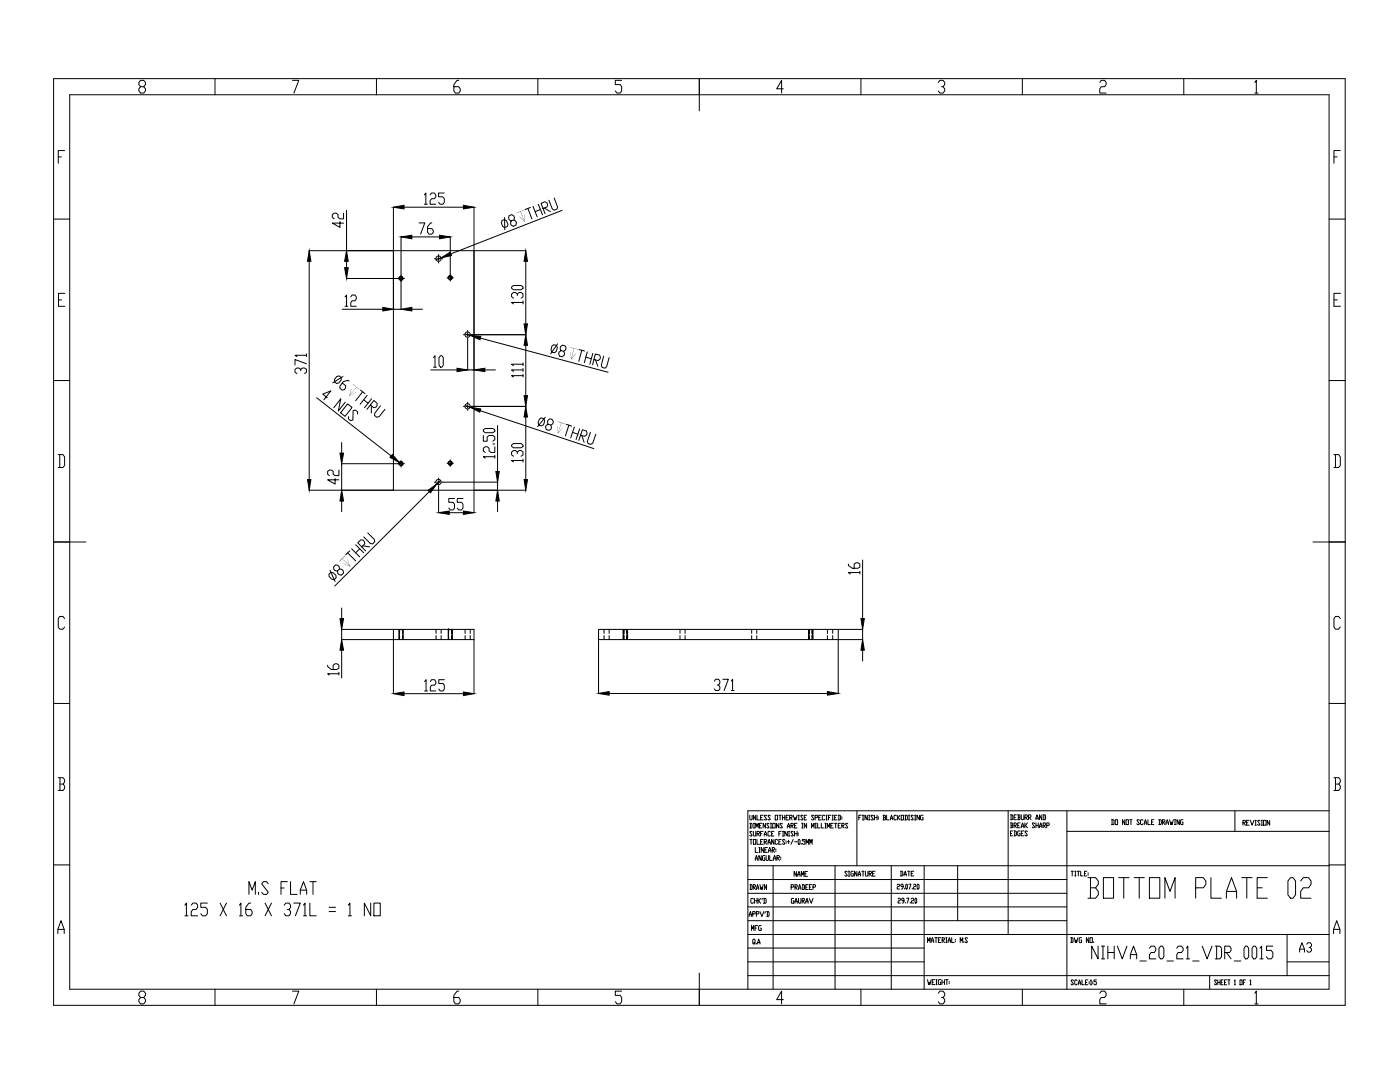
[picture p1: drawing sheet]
<svg xmlns="http://www.w3.org/2000/svg" width="279mm" height="216mm" viewBox="0 0 279 216" stroke-linecap="round" stroke-linejoin="round" font-family="sans-serif">
<!-- layer: 0 -->
<g fill="none" stroke="#000" stroke-width=".2">
<path d="M10.7 15.7h257.8v184.9h-257.8zM13.9 18.9h251.3v178.5h-251.3zM28.1 17.3l-.4-.4v-.4l.4-.5h.6l.3 .5v.4l-.3 .4h-.6l-.4 .4v.4l.4 .5h.6l.3-.5v-.4l-.3-.4M42.9 15.7v3.2M58.4 16h1.2l-.9 2.6M75.1 15.7v3.2M91.6 16h-.4l-.6 .9v1.2l.3 .5h.7l.2-.5v-.4l-.2-.4h-1M107.3 15.7v3.2M124.1 16h-1.3v.9h1l.3 .4v.8l-.3 .5h-.7l-.3-.5M139.6 15.7v6.4M156.3 17.7h-1.3l1-1.7v2.6M171.8 15.7v3.2"/>
<path d="M187.3 16.5l.3-.5h.6l.3 .5v.4l-.3 .4h-.3M188.2 17.3l.3 .4v.4l-.3 .5h-.6l-.3-.5M204 15.7v3.2M219.5 16.5l.3-.5h.7l.3 .5v.4l-.3 .4h-.7l-.3 .4v.9h1.3M236.2 15.7v3.2M250.4 16.5l.3-.5v2.6M250.4 18.6h.7M11.6 31.3h.7M12.9 30h-1.3v2.6M84.7 38.9l.3-.4v2.3M85.8 38.9l.3-.4h.6l.3 .4v.4l-.3 .4h-.6l-.3 .3v.8h1.2M88.7 38.5h-1.2v.8h.9l.3 .4v.7l-.3 .4h-.6l-.3-.4"/>
<path d="M110.6 39.5l.7 1.8-.1 .4-.6 .2-.4-.2-.7-1.8M266.2 31.3h.7M267.5 30h-1.3v2.6M10.7 43.7h3.2M11.7 59.8h.6M12.9 58.5h-1.2v2.6h1.2M61.7 50h43.2M61.7 52.1v43.6M67.8 44.2v1.2l-1.5-.9h2.3M68.6 42.5v1.2h-.8l-.3-.3v-.6l-.4-.3h-.4l-.4 .3v.6l.4 .3M68.9 59.3l.3-.4v2.2M69.2 55.6h11.5"/>
<path d="M69.2 42v8M69.2 52.1v1.3M70 59.3l.3-.4h.6l.2 .4v.3l-.2 .4h-.6l-.3 .4v.7h1.1M78.5 41.3v56.5M79.6 55.7a.4 .4 0 0 1 .4-.6 .4 .4 0 0 1 .4 .5 .4 .4 0 0 1-.5 .3M80 47.3v14.4h-1.5M80.6 41.3h11.9M82.2 47.3h5.5M83.6 44.5h1.2l-.9 2.2M84.7 40.8h.6M86.2 44.5h-.3l-.6 .7v1.1l.3 .4h.6l.3-.4v-.3l-.3-.4h-.9M86.7 51.6h.2"/>
<path d="M87.2 51.6h.7M87.5 50.8v.2M87.5 51.3v.7M87.5 52.3v.2M88 51.5l-.9 .3M88.2 51.6h.2M89.2 55.4h1.3M89.4 55.5a.4 .4 0 0 1 .4-.5 .4 .4 0 0 1 .4 .5 .4 .4 0 0 1-.5 .3M89.9 47.3v8.8M94.6 41.3v61M100.2 44l.5-.2 .4 .3 .3 .7-.2 .4-.5 .2-.4-.2-.2-.7zM100.7 43.4v2.4"/>
<path d="M102.1 57.3l.4-.3h1.5l.4 .3v.2l-.4 .3h-1.5l-.4-.3zM102.6 43.9l.3 .2 .2 .4-.2 .4-.5 .3-.4-.3-.1-.3 .1-.5 .6-.2 .1-.5-.2-.3-.4-.3-.5 .2-.1 .5 .1 .3 .4 .3M103.2 59v-.3l-.3-.3h-.4l-.4 .3v.5l.4 .3M103.2 58.7l.4-.3h.4l.4 .3v.5l-.4 .3M104.9 52.1v12.5M105.4 41.6l.8 2.1M105.9 41.4l-1.1 .4M106.4 41.2l.8 2.1M107.4 40.8l.9 2.1M107.9 41.8l-1.1 .4M108.4 41.6l.8-.3 .1-.5-.1-.3-.5-.3-.7 .4 .8 2.1M108.6 41.5l1.2 .7"/>
<path d="M112.2 42l-22.2 8.7M265.2 43.7h3.3M266.2 59.8h.7M267.5 58.5h-1.3v2.6h1.3M10.7 75.9h3.2M60 74v-.3l-.4-.3h-.3l-.4 .3v.6l.4 .2M60 73.7l.4-.3h.4l.4 .3v.6l-.4 .2M61.2 72.6l-2.3-.9v1.1M61.2 70.9h-2.3l.4 .2M61.2 70.6v.5M63.2 79.4l14.9 11.6M65.3 79.4l-.9-.8 1.6-.6-1.4 1.8"/>
<path d="M67.2 75.1l.5-.1 .4 .3v.5l-.5 .6-.4 .1-.5-.3v-.5zM68.3 61.7h8.1M68.4 75.1l-2 1.3M68.9 61.1h.5M69.7 76.1l-.2-.2-1 .2-.7 .9v.5l.5 .3h.4l.2-.3 .1-.6-.7-.5M72 77.8l.8 .8M72.4 78.2l-1.4 1.8M72.6 79.8l.9 .7M73.3 78.9l-1.4 1.8M74.2 79.6l-1.4 1.8M82.2 61.7h2.1M86 73.8h5.2"/>
<path d="M86.5 71.4l.3-.4v2.3M86.5 73.3h.6M87.9 71h.3l.3 .4v1.5l-.3 .4h-.3l-.3-.4v-1.5zM92.5 66.8h.2M92.8 66.7l1 .2M93 66.8h.7M93.3 65.9v.2M93.3 66.4v.7M93.3 67.4v6.4h1.3M94 66.8h10.9M95.9 67.5l25.5 6.8M96.8 73.8h2.1"/>
<path d="M104.4 60.4h-2.3l.4 .2M104.4 75h-2.3l.4 .2M104.4 73.8h-2.3l.4 .3M104.4 72.7h-2.3l.4 .3M104.4 60.1v.5M104.4 72.4v.6M104.4 73.5v.6M104.4 74.7v.5M104.9 68.9v10M110.1 69.1l.4-.3 .6 .1 .1 .5-.2 .7-.3 .3-.6-.1-.1-.5zM111.3 68.6l-1.4 2M112 70l-.2-.5 .1-.3 .4-.3 .5 .1 .2 .5-.2 .3-.3 .3-.5-.1-.4 .3-.1 .3 .2 .5 .5 .1 .4-.3 .1-.3-.2-.5"/>
<path d="M115.6 69.8l1.1 .2M116.1 69.9l-.6 2.2M116.9 71.3l1.1 .3M117.2 70.2l-.6 2.2M118.3 70.5l-.6 2.2M118.6 71.7l.8 .3 .3-.3 .1-.4-.1-.4-.9-.3-.5 2.2M118.8 71.8l.5 1.3M120.5 71.1l-.5 1.8 .2 .4 .5 .2 .4-.3 .5-1.8M265.2 75.9h3.3M11.6 90.7h1l.3 .5v1.7l-.3 .4h-1M11.9 90.7v2.6M61.7 97.8h43.2"/>
<path d="M66.9 95.5v1.1l-1.5-.9h2.2M67.6 93.8v1.1h-.7l-.4-.3v-.5l-.4-.3h-.4l-.3 .3v.5l.3 .3M68.2 88.3v2.1M68.2 100v2.1M68.9 80.2l-1.4 1.8 .5-2.4-1.4 1.8M69.4 80.6l.9 .7-1.4 1.8-.9-.7zM71.4 82.6v-.4l-.5-.4-.4 .1-.1 1.9-.4 .1-.5-.3v-.5M73.9 80.8l.7 .6 .4-.2 .3-.3v-.4l-.7-.6-1.4 1.8M74.1 81v1.4M75.9 81l-1.1 1.5-.1 .4 .5 .4 .5-.2 1.1-1.4M79.6 92.6a.4 .4 0 0 1 .4-.5 .4 .4 0 0 1 .4 .4 .4 .4 0 0 1-.5 .4M79.7 92.3l.7 .5"/>
<path d="M80 91.9v1.3M80.7 92.5h-12.5v5.3M85.7 98.1l-18.9 18.9M86.7 96.2h.2M87.2 96.2h.7M87.5 95.4v.2M87.5 95.9v.6M87.5 96.9v5.4M87.9 95.9l-.7 .7M88.2 96.2h11.1v1.6M89.2 92.4h1.3M89.4 92.5a.4 .4 0 0 1 .4-.5 .4 .4 0 0 1 .4 .5 .4 .4 0 0 1-.5 .3"/>
<path d="M89.9 91.8v1.3M90.7 99.5h-1.1v.7h.8l.3 .4v.8l-.3 .4h-.5l-.3-.4M92.4 99.5h-1.1v.7h.8l.3 .4v.8l-.3 .4h-.5l-.3-.4M92.5 81.1h.2M92.8 80.9l1 .4M93 81.1h.7M93.3 80.2v.2M93.3 80.8v.6M93.3 81.7v.2M94 81.1h10.9M95.8 81.9l22.7 7.6M96.5 86.9v1.1h.7v-.8l.4-.3h.8l.3 .3v.5l-.3 .3"/>
<path d="M96.5 85.8l.3-.3h1.6l.3 .3v.2l-.3 .3h-1.6l-.3-.3zM98.4 88.6h.3M98.7 91.1h-2.2l.3 .3M98.7 89.1v1.2h-.7l-.4-.3v-.6l-.4-.3h-.4l-.3 .3v.6l.3 .3M98.7 90.8v.6M99.3 84.9v9.2M99.3 100v2.1M102.1 88.8l.4-.3h1.5l.4 .3v.3l-.4 .3h-1.5l-.4-.3zM103.2 90.5v-.3l-.3-.3h-.4l-.4 .3v.5l.4 .3M103.2 90.2l.4-.3h.4l.4 .3v.5l-.4 .3M104.4 91.9h-2.3l.4 .3M104.4 91.6v.6"/>
<path d="M104.9 83.2v12.5M107.6 83.6l.4-.2 .6 .2 .1 .4-.2 .7-.4 .3-.5-.2-.2-.4zM108.8 83.3l-1.5 1.8M109.4 84.7l-.2-.5 .2-.4 .4-.2 .5 .2 .1 .4-.1 .4-.4 .2-.5-.1-.4 .2-.1 .3 .1 .5 .6 .2 .4-.3 .1-.4-.2-.4M113 84.7l1.1 .3M113.5 84.9l-.7 2.1M114.2 86.3l1.1 .3M114.6 85.2l-.7 2.2M115.7 85.6l-.7 2.1M115.9 86.8l.8 .3 .3-.3 .2-.3-.2-.5-.8-.2-.7 2.1M116.1 86.9l.5 1.4M117.8 86.3l-.6 1.8 .2 .4 .5 .2 .4-.3 .6-1.8"/>
<path d="M266.2 90.7h1l.3 .5v1.7l-.3 .4h-1M266.5 90.7v2.6M10.7 108.1h6.4M65.6 114.6l.4-.4 .5 .1 .5 .5 .1 .5-.4 .4-.5-.1-.5-.6zM65.9 113.8l1 2.2M67.8 113.5l.4 .1 .3 .3 .1 .4-.5 .5-.4-.1-.3-.3-.1-.5 .5-.4-.1-.4-.3-.3-.4-.1-.4 .4v.5l.3 .3h.4M69.4 110.3l1.6 1.6M69.8 109.9l-.8 .8M70.2 109.5l1.6 1.6M71 108.7l1.6 1.6M71.8 109.5l-.8 .8M72.2 109.1l.6-.6-.1-.4-.2-.3-.5-.1-.6 .6 1.6 1.6"/>
<path d="M72.4 108.9l1.4 .2M73.4 106.3l1.3 1.3 .1 .5-.4 .4-.5-.1-1.3-1.3M89.6 102.3h2.9M169.3 112.6v.2l.8 .6h1.1l.4-.3v-.5l-.4-.3h-.4l-.3 .3v.8M171.6 114.2h-2.3l.4 .3M171.6 114v.5M172.2 111.7v11.7M262 108.1h6.5M12.9 123.4l-.3-.4h-.7l-.3 .4v1.7l.3 .4h.7l.3-.4M65.4 132.7v.3l.7 .6h1.2l.3-.3v-.6l-.3-.3h-.4l-.4 .3v.9M67.6 134.4h-2.2l.3 .3M67.6 134.1v.6"/>
<path d="M68.2 121.3v2.1M68.2 129.7v5.6M78.5 125.6v12.8M79.7 125.6h.7M79.7 125.6v2M79.7 125.6v.8M79.7 126.8v.8M80.4 125.6v.8M80.4 126.8v.8M80.4 125.6v2M80.5 125.6h-.1M80.6 138.4h11.9"/>
<path d="M84.7 136l.3-.4v2.3M84.7 137.9h.6M85.9 136l.2-.4h.6l.3 .4v.4l-.3 .3h-.6l-.2 .4v.8h1.1M87 125.6v.8M87 126.8v.8M88 125.6v.8M88 126.8v.8M88.7 135.6h-1.1v.8h.8l.3 .3v.8l-.3 .4h-.6l-.2-.4M89.5 125.6h.1M89.5 125.6h.7M89.5 125.6v2M89.5 125.6v.8"/>
<path d="M89.5 126.8v.8M90.2 125.6v2M90.2 125.6v.8M90.2 126.8v.8M92.8 125.6v.8M92.8 126.8v.8M93.8 125.6v.8M93.8 126.8v.8M94.6 127.6h-26.4v-2h26.4v12.8M119.5 127.6h52.7v-2h-52.7v12.8M120.6 125.6v.8M120.6 126.8v.8"/>
<path d="M121.6 125.6v.8M121.6 126.8v.8M121.6 138.4h43.5M124.5 126.4v-.8v2M124.5 126.8v.8M125.1 126.4v-.8v2M125.1 126.8v.8M125.2 125.6h-.8v2M125.2 125.6l.1 2M125.2 125.6v.8M125.2 126.8v.8M135.7 125.6v.8"/>
<path d="M135.7 126.8v.8M136.7 125.6v.8M136.7 126.8v.8M142.6 135.9l.2-.4h.6l.3 .4v.4l-.3 .4h-.3M143.4 136.7l.3 .4v.3l-.3 .4h-.6l-.2-.4M144.3 135.5h1.1l-.9 2.3M146 135.9l.2-.4v2.3M146 137.8h.5M150 125.6v.8M150 126.8v.8M151 125.6v.8M151 126.8v.8"/>
<path d="M161.4 125.6h.8M161.4 125.6v2M161.4 125.6v.8M161.4 126.8v.8M161.4 125.6l.1 .8M161.5 125.6v2M161.5 126.8v.8M162 126.4l.1-.8v2M162 126.8v.8M162.2 125.6v2M162.2 125.6v.8M162.2 126.8v.8"/>
<path d="M165.1 125.6v.8M165.1 126.8v.8M166.2 125.6v.8M166.2 126.8v.8M167.3 125.6v12.8M172.2 129.7v2.2M267.5 123.4l-.3-.4h-.7l-.3 .4v1.7l.3 .4h.7l.3-.4M10.7 140.4h3.2M11.6 155.2h1l.3 .4v.4l-.3 .4M12 156.4h.6l.3 .5v.4l-.3 .4h-1M12 155.2v2.5M265.2 140.4h3.3"/>
<path d="M266.2 155.2h1l.3 .4v.4l-.3 .4M266.5 156.4h.7l.3 .5v.4l-.3 .4h-1M266.5 155.2v2.5M10.7 172.6h3.2M49.7 178.5v-2.6l.6 1.7 .7-1.7v2.6M51.6 178v.5M53.5 176.3l-.3-.4h-.6l-.4 .4 1.3 1.7-.3 .5h-.6l-.4-.5M56.1 177.2h.6M57.3 175.9h-1.2v2.6M58 175.9v2.6h1.3M59.9 178.5v-.9l.7-1.7 .6 1.7v.9M59.9 177.6h1.3"/>
<path d="M61.8 175.9h1.3M62.5 175.9v2.6M149.3 172.7h115.9M149.3 178.3h63.6M149.3 175.5h63.6M149.6 162.7v.8l.2 .1 .3-.1v-.8M149.6 164.3l.5 .1v.7l-.5 .1M149.6 167.5h.5M149.7 176.5h.3l.1 .2-.1 .8h-.3M149.8 164.3v.9M149.8 176.5v1M149.9 167.5v1"/>
<path d="M150.1 166l-.1-.1-.4 .1 .5 .7-.1 .1-.4-.1M150.3 177h.4l.1-.1-.1-.4h-.4v1M150.4 179.4l-.2-.1-.4 .1v.7l.2 .1h.2l.2-.1M150.4 165.9v.8l.1 .1 .3-.1v-.8M150.4 167.5h.4v1h-.4zM150.4 164.3h.2M150.4 165.2h.2M150.4 177l.4 .5M150.5 164.3v.9M150.6 179.3v.9M150.6 179.7h.5M150.7 169.1v1h.5"/>
<path d="M150.7 171.7l.2-1 .3 1M150.7 171.4h.5M150.8 162.7v.9l-.4-.9v.9M150.8 165.2v-.9l.3 .6 .2-.6v.9M151 177.5l.2-1 .2 1M151 177.2h.4M151.1 162.7v.9h.5M151.1 166.4h.4l.1-.4-.5-.1v.9M151.1 167.5v1h.5M151.1 179.3v.9M151.2 166.4l.4 .4M151.3 179.3v.9"/>
<path d="M151.4 179.7l.4 .5M151.5 169.1h.2M151.5 170.1h.2M151.6 164.7h.2M151.6 169.1v1M151.7 176.5l.2 1 .1-.5 .1 .5 .2-1M151.8 179.3l-.5 .4M151.8 163.1h.2M151.8 166.4h.2M151.8 168h.2M151.9 170.7v1l-.4-1v1M152 164.3h-.4v.9h.4"/>
<path d="M152.1 179.3l-.1 .3M152.3 162.7h-.5v.9h.5M152.3 165.9h-.5v.9M152.3 167.5h-.5v1h.5M152.4 179.3l.5 .1v.7l-.1 .1h-.4M152.4 169.1v1l-.5-1v1M152.5 166.8l.3-.9 .2 .9M152.5 168h.4l.1-.2-.1-.3h-.4v1M152.5 179.3v.9M152.5 166.5h.5M152.6 170.7h-.3l-.1 .2 .1 .8h.3v-.5h-.1M152.6 168l.4 .5"/>
<path d="M152.6 169.6h.3M152.8 164.3v.9l-.5-.9v.9M152.9 170.7v.8l.1 .2h.3l.1-.2v-.8M153 176.5v1l-.4-1v1M153 162.8l-.1-.1-.4 .1 .5 .7-.1 .1-.4-.1M153.1 169.1h-.5v1h.5M153.3 168.5l.2-1 .2 1M153.3 168.1h.4M153.4 170.1l.2-1 .3 1M153.4 169.7h.5M153.5 164.4l-.1-.1-.4 .1 .5 .7-.1 .1-.4-.1M153.6 170.7v1h.5"/>
<path d="M153.7 162.8l-.3-.1-.1 .1 .4 .7-.1 .1-.3-.1M153.7 166l-.1-.1-.3 .1 .1 .8 .3-.1M153.7 164.3h.3M153.7 165.2h.3M153.9 164.3v.9M154 166.4h.2M154.1 169.6h.4l.1-.2-.1-.3h-.4v1M154.2 164.3h.5v.9h-.5zM154.2 169.6l.4 .5M154.3 172.7v24.7M154.3 171.7l.3-1 .2 1M154.3 171.4h.5"/>
<path d="M154.5 165.9h-.5v.9h.5M154.5 167.5v1l-.5-1v1M154.7 162.7h.5v.9h-.5zM154.8 169.4v.2M154.8 169.7v.2M155.1 171.2h.3l.2-.2-.2-.3h-.3v1M155.2 167.7l-.1-.2-.4 .2v.6l.1 .2 .4-.2M155.2 171.2l.4 .5M155.4 164.3v.9l-.4-.9v.9M155.4 162.7h.5M155.4 166.4h.3M155.4 168h.3"/>
<path d="M155.7 162.7v.9M155.8 171v.2M155.8 171.4v.1M155.9 165.9h-.5v.9M155.9 167.5h-.5v1h.5M156.2 164.4l-.2-.1-.3 .1 .5 .7-.2 .1-.3-.1M156.2 165.9h.2M156.2 163.1h.4M156.2 162.7v.9M156.2 166.8h.2M156.3 165.9v.9M156.6 167.7l-.1-.2h-.2l-.1 .2 .4 .6-.1 .2h-.2l-.1-.2"/>
<path d="M156.6 162.7v.9M156.9 163.1h.2M156.9 167.8v.2M156.9 168.1v.2M157.1 165.2l.3-.9 .2 .9M157.1 165.9v.9l-.5-.9v.9M157.1 164.9h.5M157.1 168h.5M157.4 162.7h-.5v.9h.5M157.4 165.9h.2M157.4 166.8h.2M157.4 167.7v.6"/>
<path d="M157.5 165.9v.9M157.6 163.1h.4l.1-.3-.5-.1v.9M157.7 163.1l.4 .5M157.8 164.7h.4v-.4h-.4v.9M157.9 177h.4l.1-.1-.1-.4h-.4v1M158 164.7l.3 .5M158.3 162.7l.3 .9 .1-.5 .1 .5 .3-.9M158.3 166l-.1-.1-.4 .1 .5 .7-.1 .1-.4-.1M158.3 167.5l-.5 1M158.4 179.3h-.4l-.1 .1 .1 .8h.4v-.5h-.1M158.6 164.7h.2M158.6 166.4h.5"/>
<path d="M158.6 165.9v.9M158.6 168h.5M158.7 177h.3l.1-.1-.1-.4h-.3v1M158.7 179.9h.4M158.7 177l.4 .5M158.9 173.9v1l-.4-1v1M159.1 164.3h-.5v.9h.5M159.1 165.9v.9M159.2 174.9l.3-1 .2 1M159.2 174.5h.5M159.3 163.6h.2M159.3 162.7h.2"/>
<path d="M159.3 166.2v.2M159.3 166.5v.2M159.4 177.5l.2-1 .2 1M159.4 179.3v.8l.1 .1 .3-.1v-.8M159.4 177.2h.4M159.4 167.5l.3 .2-.2 .8-.2-.2zM159.4 162.7v.9M159.9 174.9v-1l.3 .6 .2-.6v1M159.9 168.3v.2M160 164.3h.3M160 165.2h.3M160.1 176.5h.3l.2 .2v.6l-.2 .2h-.3"/>
<path d="M160.1 179.7h.4v-.4h-.4v.9M160.1 164.3v.9M160.2 176.5v1M160.2 179.7l.4 .5M160.3 162.8l-.2-.1-.3 .1 .5 .7-.2 .1-.3-.1M160.5 163.1h.3M160.6 167.5h-.5v.3h.4l.1 .2-.1 .5h-.2l-.2-.2M160.6 174.4h.3M160.8 177h.3M160.8 179.9h.5M160.9 168.5v-1l.2 .6 .3-.6v1M161 162.7h-.5v.9h.5"/>
<path d="M161 164.3v.9l-.5-.9v.9M161.1 173.9h-.5v1h.5M161.3 176.5h-.5v1h.5M161.5 179.3l.4 .9 .3-.9M161.5 177h.3M161.6 168.5v-1l.2 .6 .3-.6v1M162 165.2v-.9l.2 .6 .3-.6v.9M162 176.5h-.5v1h.5M162.2 177h.4l.2-.1-.2-.4h-.4v1M162.5 162.8l-.2-.1-.3 .1 .5 .7-.2 .1-.3-.1M162.7 163.1h.4l.1-.3-.5-.1v.9M162.7 164.3h.2"/>
<path d="M162.7 165.2h.2M162.8 164.3v.9M163.2 164.3v.9h.4M163.4 163.1h.2M163.9 162.7h-.5v.9h.5M163.9 164.3v.9h.5M164.6 162.8l-.1-.1-.4 .1v.7l.1 .1 .4-.1M164.6 164.3h.3M164.6 165.2h.3M164.7 164.3v.9M164.9 163.6h.2M164.9 162.7h.2"/>
<path d="M165 162.7v.9M165.1 165.2v-.9l.2 .6 .3-.6v.9M165.3 163.1h.3M165.8 162.7h-.5v.9M165.8 164.7h.3M166.1 163.6h.2M166.1 162.7h.2M166.2 162.7v.9M166.3 164.3h-.5v.9h.5M166.6 163.1h.2M166.6 164.3h.4M166.7 172.7v24.7"/>
<path d="M166.8 164.3v.9M167 162.7h-.4v.9h.4M167.3 162.7l.5 .1v.7l-.5 .1M167.3 164.7h.2M167.4 162.7v.9M167.8 164.3h-.5v.9h.5M168 164.7h.3l.2-.1-.2-.3h-.3v.9M168 163v.1M168 163.3v.2M168.1 164.7l.4 .5M169.1 174l-.1-.2h-.3l-.1 .2 .5 .7-.1 .1h-.3l-.1-.1M169.2 164.4l-.1-.1-.4 .1 .5 .7-.1 .1-.4-.1"/>
<path d="M169.3 173.8h.3M169.3 174.8h.3M169.4 173.8v1M170.3 173.8h-.3l-.2 .2 .2 .8h.3v-.5h-.1M171 173.8v1l-.5-1v1M171 161.8v10.9M171.3 174.8l.2-1 .2 1M171.3 174.5h.4M171.4 163.1h.2M171.9 162.7h-.5v.9M172 173.8h.5M172.1 163.6h.3"/>
<path d="M172.1 162.7h.3M172.2 162.7v.9M172.2 173.8v1M172.7 173.8v.9l.1 .1h.3l.1-.1v-.9M173.1 162.7v.9l-.5-.9v.9M173.3 163.6h.3M173.3 162.7h.3M173.4 174.3h.4l.1-.2-.1-.3h-.4v1M173.5 162.7v.9M173.6 174.3l.3 .5M174.1 174.3h.3M174.3 162.8l-.1-.1-.4 .1 .5 .7-.1 .1-.4-.1"/>
<path d="M174.5 163.1h.5M174.5 162.7v.9M174.7 173.8h-.6v1h.6M175 162.7v.9M175.3 163v.1M175.3 163.3v.2M176.2 162.7l.5 .1-.1 .3M176.3 163.1h.3l.1 .4-.5 .1M176.3 162.7v.9M176.9 162.7v.9h.5M177.7 163.6l.2-.9 .3 .9M177.7 163.3h.5"/>
<path d="M177.9 172.7v24.7M178.9 162.8l-.1-.1-.4 .1v.7l.1 .1 .4-.1M179.1 176.6l.1-.2 .3 .2-.1 .3-.3 .2v.3h.4M179.1 162.7v.9M179.2 179.4l.2-.2 .3 .2-.1 .3-.4 .2v.3h.5M179.3 163.1l.3 .5M179.6 162.7l-.5 .4M179.7 173.8l.5 .2v.7l-.5 .1M179.8 173.8v1M179.9 162.7h.4v.9h-.4zM180.2 176.9h-.3l-.1-.2 .1-.3h.3v.2v.5l-.3 .3M180.4 174.8l.3-1 .2 1"/>
<path d="M180.4 179.7h-.3l-.2-.1 .2-.4 .3 .2v.5l-.3 .3M180.4 174.5h.5M180.5 177.2v.2M180.6 162.7l.5 .1v.7l-.5 .1M180.7 162.7v.9M180.9 176.4l.2 .2-.1 .8-.3-.2zM180.9 179.2h.5l-.4 1M181.1 173.8h.5M181.3 163.6h.3M181.3 162.7h.3M181.3 176.4h.5l-.3 1M181.4 173.8v1"/>
<path d="M181.4 162.7v.9M181.8 179.4l.2-.2h.2l.2 .2-.2 .3h-.2l-.2 .2v.3h.6M181.8 174.3h.3M182.1 177.2v.2M182.3 162.8l-.2-.1-.3 .1 .5 .7-.2 .1-.3-.1M182.3 176.6l.1-.2 .4 .2-.1 .3-.4 .2v.3h.5M182.4 173.8h-.6v1h.6M182.5 163.6h.3M182.5 162.7h.3M182.7 162.7v.9M182.7 179.2l.3 .2v.7l-.2 .1-.2-.1zM183.2 176.4l.2 .2-.1 .8-.3-.2z"/>
<path d="M183.5 162.7v.9l-.5-.9v.9M184.2 162.7l-.5 .1v.7l.1 .1h.4v-.5h-.1M184.4 172.7v24.7M191.1 172.7v11M201.2 161.8v24.7M201.7 162.6h.3l.1 .2v.6l-.1 .2h-.3M201.7 164.2h.3l.1 .2-.1 .3M201.7 166.3h.2M201.8 164.7h.2l.1 .3-.1 .2h-.3M201.8 162.6v1M201.8 164.2v1M202.1 165.8h-.4v1h.4"/>
<path d="M202.4 164.7h.3l.1-.2-.1-.3h-.3v1M202.4 165.8h.3l.1 .2v.6l-.1 .2h-.3M202.4 163.1h.2M202.5 164.7l.3 .5M202.5 165.8v1M202.8 162.6h-.4v1h.4M203.1 162.6h.4v.5M203.1 164.7h.3M203.2 163.1h.3l.1 .3-.1 .2h-.4M203.2 162.6v1M203.6 164.2h-.5v1h.5M203.6 165.8h-.4l-.1 .2 .1 .8h.4l-.1-.5"/>
<path d="M203.8 162.6v.8l.1 .2h.3l.1-.2v-.8M203.8 165.2l.3-1 .2 1M203.8 164.9h.5M203.8 166.3h.3M204.3 165.8h-.5v1h.5M204.5 163.1h.4l.1-.2-.1-.3h-.4v1M204.5 164.2v1M204.7 163.1l.3 .5M204.7 164.7l.3 .5M205 164.2l-.5 .5M205 166l-.1-.2h-.2l-.2 .2 .5 .6-.1 .2h-.2l-.2-.2M205.3 163.1h.3l.2-.2-.2-.3h-.3v1"/>
<path d="M205.4 163.1l.4 .5M206.5 164.4l-.1-.2h-.3l-.1 .2 .5 .6-.1 .2h-.3l-.1-.2M206.7 163.6l.3-1 .2 1M206.7 163.3h.5M206.7 164.7h.5M206.7 164.2v1M207.2 164.2v1M207.5 165.2l.2-1 .2 1M207.5 164.9h.4M207.9 162.6v1l-.4-1v1M208.2 162.6h.4v.2v.8h-.4M208.2 164.7h.4v-.5h-.4v1"/>
<path d="M208.3 162.6v1M208.3 164.7l.3 .5M208.9 164.7h.4l.1-.2-.1-.3h-.4v1M212.9 161.8v35.6M212.9 165.9h52.3M213.8 173.8h.4M214 173.8v1M214.5 173.8h.2M214.5 174.8h.2M214.6 173.8v1M215 173.8h.5M215.2 173.8v1"/>
<path d="M215.7 173.8v1h.5M216.4 174.3h.2M216.9 173.8h-.5v1h.5M217.1 175.1h1.5l.6 .7v.7l-.6 .7M217.2 174.1v.2M217.2 174.5v.2M217.6 177.2h1l.6 .7v.6l-.6 .7h-1.5M217.6 175.1v4.1M220.2 175.1h2v4.1h-2zM221.8 163.6l.5 .1v.7l-.1 .1h-.4M221.9 163.6v.9M222.6 163.6h.4v.9h-.4z"/>
<path d="M223.3 175.1h2M224.3 175.1v4.1M224.5 163.6v.9l-.5-.9v.9M224.7 163.6h.5v.9h-.5zM225.5 163.6h.4M225.7 163.6v.9M226.3 175.1h2.1M227.4 175.1v4.1M227.4 163.7l-.1-.1-.4 .1 .5 .7-.1 .1h-.3l-.1-.1M228.1 163.7l-.1-.1-.4 .1v.7l.1 .1h.3l.1-.1M228.4 164.5l.2-.9 .2 .9M228.4 164.2h.4"/>
<path d="M229.1 163.6v.9h.5M229.4 175.1h2.1v4.1h-2.1zM229.8 164h.3M230.3 163.6h-.5v.9h.5M231.3 163.6l.5 .1v.7l-.2 .1h-.3M231.4 163.6v.9M232 164h.4l.1-.3-.5-.1v.9M232.1 164l.4 .5M232.5 179.2v-4.1l1 2.8 1-2.8v4.1M232.7 164.5l.2-.9 .3 .9M232.7 164.2h.5M233.4 163.6l.3 .9 .1-.5 .1 .5 .3-.9"/>
<path d="M234.4 163.6h.2M234.4 164.5h.2M234.5 163.6v.9M235.4 163.6v.9l-.5-.9v.9M236.1 163.6l-.5 .1v.7l.1 .1h.4v-.5h-.1M238.6 177.2h1.5l.6-.7v-.7l-.6-.7h-1.5v4.1M241.7 175.1v4.1h2M244.8 179.2v-1.3l1-2.8 1 2.8v1.3M244.8 177.9h2M246.5 161.8v4.1M247.8 175.1h2.1M248.1 164.2h.3l.2-.4-.5-.1v1"/>
<path d="M248.2 164.2l.4 .5M248.8 164.2h.2M248.8 175.1v4.1M249.3 163.7h-.5v1h.5M249.5 163.7l.4 1 .4-1M250.5 164.7h.2M250.5 163.7h.2M250.6 163.7v1M250.9 177.2h1M251.4 163.8l-.1-.1-.3 .1 .4 .7-.1 .2-.3-.2M251.7 164.7h.3M251.7 163.7h.3"/>
<path d="M251.8 163.7v1M252.2 163.7h.5v1h-.5zM252.9 175.1h-2v4.1h2M253.4 163.7v1l-.5-1v1M257.5 175.1h.5l.6 .7v2.7l-.6 .7h-.5l-.5-.7v-2.7zM259.6 175.8l.5-.7h1l.5 .7v.7l-.5 .7h-1l-.5 .7v1.3h2M265.2 161.8h-115.9v35.6M265.2 172.6h3.3M11.5 186.3v-.9l.7-1.7 .6 1.7v.9M11.5 185.4h1.3M28.1 199l-.4-.4v-.4l.4-.4h.6l.3 .4v.4l-.3 .4h-.6l-.4 .5v.4l.4 .4h.6l.3-.4v-.4l-.3-.5M36.9 180.6l.3-.4v2.5"/>
<path d="M36.9 182.7h.6M38.2 180.6l.3-.4h.6l.3 .4v.4l-.3 .5h-.6l-.3 .4v.8h1.2M41.4 180.2h-1.3v.8h.9l.4 .5v.8l-.4 .4h-.6l-.3-.4M42.9 197.4v3.2M43.9 180.2l1.3 2.5M45.2 180.2l-1.3 2.5M47.8 180.6l.3-.4v2.5M47.8 182.7h.6M50 180.2h-.3l-.6 .8v1.3l.2 .4h.7l.3-.4v-.4l-.3-.4h-.9M52.9 180.2l1.3 2.5M54.2 180.2l-1.3 2.5M56.7 180.6l.4-.4h.6l.3 .4v.4l-.3 .5h-.4"/>
<path d="M57.7 181.5l.3 .4v.4l-.3 .4h-.6l-.4-.4M58.4 197.8h1.2l-.9 2.5M58.6 180.2h1.3l-.9 2.5M60.6 180.6l.3-.4v2.5M60.6 182.7h.6M61.8 180.2v2.5h1.3M65.7 181h1.3M65.7 181.9h1.3M69.5 180.6l.3-.4v2.5M69.5 182.7h.6M74 180.2v2.5l-1.3-2.5v2.5M74.6 180.2h1.3v2.5h-1.3z"/>
<path d="M75.1 197.4v3.2M91.6 197.8h-.4l-.6 .8v1.3l.3 .4h.7l.2-.4v-.4l-.2-.5h-1M107.3 197.4v3.2M124.1 197.8h-1.3v.8h1l.3 .4v.9l-.3 .4h-.7l-.3-.4M139.6 194.2v6.4M149.3 194.7h115.9M149.3 183.7h63.6M149.3 181h63.6M149.3 191.9h35.1M149.3 189.2h35.1M149.3 186.5h115.9M149.5 182.9l.3-1 .2 1"/>
<path d="M149.5 182.5h.5M150 185.7v-1l.2 .6 .2-.6v1M150.2 182.4l.5-.2-.1-.3h-.4v1M150.5 188.1l.1 .1-.2 .2-.2-.2 .2-.8 .3 .2-.1 .6 .1 .2M150.7 185.2h.2M150.9 182.4l.6-.2-.2-.3h-.4v1M150.9 188.2v.2M151.2 184.7h-.5v1M151.2 188.4l.2-1 .3 1M151.2 188.1h.5M151.7 181.9l.3 1 .4-1M151.9 184.7h-.4l-.1 .2 .1 .8h.4v-.5h-.1"/>
<path d="M152.8 181.9l-.2 .3M153 181.9h.4l.1 .2v.6l-.1 .2h-.4M153.1 181.9v1M156.3 199.5h-1.3l1-1.7v2.5M158.7 180.2l.2-.9 .2 .9M160.8 180.2l.3-.9 .2 .9M171.8 197.4v3.2M180.7 180.1v.1M181.6 180.1v.1M185.1 188.1v-1l.3 .6 .2-.6v1M185.1 195.5l.2 1 .1-.5 .2 .5 .2-1M185.8 188.1l.3-1 .2 1"/>
<path d="M185.8 187.7h.5M186 196h.3M186.5 195.5h-.5v1h.5M186.5 187.1h.6M186.8 187.1v1M186.8 196.5h.2M186.8 195.5h.2M186.9 195.5v1M187.3 198.2l.3-.4h.6l.3 .4v.4l-.3 .4h-.3M187.3 187.6h.2M187.7 195.5h-.3l-.1 .2 .1 .8h.3l-.1-.5M187.8 187.1h-.5v1h.5"/>
<path d="M188 196h.5M188 195.5v1M188 187.6l.5-.2-.1-.3h-.4v1M188.1 187.6l.4 .5M188.2 199l.3 .5v.4l-.3 .4h-.6l-.3-.4M188.5 195.5v1M188.7 195.5h.5M188.8 188.1h.2M188.8 187.1h.2M188.9 187.1v1M189 195.5v1M189.2 188.1l.3-1 .2 1"/>
<path d="M189.2 187.7h.5M189.4 195.8v.2M189.4 196.2v.1M189.9 187.1v1h.5M190.7 187.4v.2M190.7 187.7v.2M191.6 188.1v-1l.3 .6 .2-.6v1M192.3 187.9v.2M193.1 187.3l-.1-.2h-.3l-.1 .2 .5 .6-.1 .2h-.3l-.1-.2M204 197.4v3.2M213.7 187.1h.3l.2 .2v.6l-.2 .2h-.3M213.8 187.1v1"/>
<path d="M214.2 195.7l-.1-.2h-.2l-.1 .2 .4 .6-.1 .2h-.2l-.1-.2M214.4 187.1l.2 1 .1-.5 .2 .5 .2-1M215 195.7l-.2-.2h-.2l-.1 .2 .1 .8h.2l.2-.2M215.2 196.5l.2-1 .3 1M215.2 196.2h.5M215.8 187.1h-.3l-.1 .2 .1 .8h.3v-.5h-.1M215.9 195.5v1h.5M216.6 196h.3M217.1 195.5h-.5v1h.5M217.3 187.1v1l-.5-1v1M217.4 195.9v.1M217.4 196.2v.1"/>
<path d="M217.5 187.1h.5v1h-.5zM217.6 195.7l.1-.2v1M217.6 196.5h.3M218.1 195.9v.1M218.1 196.2v.1M218.3 187.9v.2M218.8 195.5h-.5v.4h.4l.1 .1-.1 .5h-.2l-.2-.2M219.1 188.8v2.5l-1.2-2.5v2.5M219.5 198.2l.3-.4h.7l.3 .4v.4l-.3 .4h-.7l-.3 .5v.8h1.3M219.8 188.8h.7M219.8 191.3h.7M220.1 188.8v2.5"/>
<path d="M221.1 188.8v2.5M221.1 190.1h1.3M222.4 188.8v2.5M223 188.8l1 2.5 .9-2.5M225.6 191.3v-.8l.6-1.7 .7 1.7v.8M225.6 190.5h1.3M227.5 191.8h1.3M229.4 189.2l.3-.4h.7l.3 .4v.4l-.3 .5h-.7l-.3 .4v.8h1.3M231.6 188.8h.4l.3 .4v1.7l-.3 .4h-.4l-.3-.4v-1.7zM232.9 191.8h1.3M234.9 189.2l.2-.4h.7l.3 .4v.4l-.3 .5h-.7l-.2 .4v.8h1.2M236.2 197.4v3.2"/>
<path d="M236.8 189.2l.3-.4v2.5M236.8 191.3h.6M238 191.8h1.3M239.9 188.8l1 2.5 1-2.5M241.4 194.7v2.7M242.5 188.8h.9l.4 .4v1.7l-.4 .4h-.9M242.8 195.7l-.3-.2-.1 .2 .4 .6-.1 .2h-.2l-.1-.2M242.8 188.8v2.5M243 196h.5M243 195.5v1M243.5 195.5v1M243.7 196h.2"/>
<path d="M244.1 195.5h-.4v1h.4M244.4 196h.2M244.4 190.1h1l.3-.5v-.4l-.3-.4h-1v2.5M244.8 190.1l.9 1.2M244.8 195.5h-.4v1h.4M245 195.5h.5M245.3 195.5v1M246.3 191.8h1.3M246.4 195.7l.1-.2v1M246.4 196.5h.2M247.5 195.5h.4v1h-.4zM248.1 196h.3"/>
<path d="M248.6 195.5h-.5v1M248.6 188.8h.3l.3 .4v1.7l-.3 .4h-.3l-.3-.4v-1.7zM249.5 195.7l.1-.2v1M249.5 196.5h.2M250.2 188.8h.3l.3 .4v1.7l-.3 .4h-.3l-.3-.4v-1.7zM250.4 198.2l.3-.4v2.5M251.4 189.2l.4-.4v2.5M251.4 191.3h.7M254 188.8h-1.2v.8h.9l.3 .5v.8l-.3 .4h-.6l-.3-.4M256.9 191.9h8.3M256.9 186.5v8.2M259.4 190v-.6l.4-1.3 .5 1.3v.6"/>
<path d="M259.4 189.4h.9M260.8 188.4l.2-.3h.5l.2 .3v.4l-.2 .2h-.2M261.5 189l.2 .4v.3l-.2 .3h-.5l-.2-.3M266.1 186.3v-.9l.7-1.7 .6 1.7v.9M266.1 185.4h1.3M250.4 200.3h.7"/>
<circle cx="80" cy="55.5" r=".32"/>
<circle cx="80" cy="55.5" r=".4"/>
<circle cx="87.5" cy="51.6" r=".53"/>
<circle cx="89.8" cy="55.4" r=".32"/>
<circle cx="89.8" cy="55.4" r=".4"/>
<circle cx="93.3" cy="66.8" r=".53"/>
<circle cx="80" cy="92.5" r=".4"/>
<circle cx="80" cy="92.5" r=".32"/>
<circle cx="87.5" cy="96.2" r=".53"/>
<circle cx="89.8" cy="92.4" r=".4"/>
<circle cx="89.8" cy="92.4" r=".32"/>
<circle cx="93.3" cy="81.1" r=".53"/>
</g>
<g fill="#000" stroke="#000" stroke-width=".2">
<path d="M61.7 50l.3 2.1h-.6zM68.8 53.4h.7l-.3 2.2zM69.2 50l.3 2.1h-.7zM78.5 41.3l2.1-.3v.7zM80 47.3l2.2-.4v.8zM87.7 46.9l2.2 .4-2.2 .4zM88 51.5l1.9-1.2 .2 .7zM92.5 41l2.1 .3-2.1 .4zM104.9 50l.4 2.1h-.7zM76.4 61.3l2.1 .4-2.1 .3zM80 61.7l2.2-.4v.7zM91.2 73.5l2.1 .3-2.1 .4z"/>
<path d="M93.8 66.9l2.2 .2-.2 .7zM94.6 73.8l2.2-.3v.7zM104.6 64.6h.7l-.4 2.2zM104.9 66.8l.4 2.1h-.7zM104.6 78.9h.7l-.4 2.2zM61.4 95.7h.6l-.3 2.1zM68.2 97.8l.4 2.2h-.8zM67.8 90.4h.8l-.4 2.1zM78.3 90.7l1.4 1.6-1.9-1zM85.4 97.9l1.8-1.3-1.3 1.7zM93.8 81.3l2.2 .3-.3 .6zM99.3 97.8l.3 2.2h-.6z"/>
<path d="M99 94.1h.6l-.3 2.1zM104.6 95.7h.7l-.4 2.1zM104.9 81.1l.4 2.1h-.7zM87.5 102.3l2.1-.3v.6zM92.5 102l2.1 .3-2.1 .3zM67.8 123.4h.8l-.4 2.2zM68.2 127.6l.4 2.1h-.8zM78.5 138.4l2.1-.3v.7zM92.5 138.1l2.1 .3-2.1 .4zM119.5 138.4l2.1-.4v.7zM165.1 138l2.2 .4-2.2 .3zM172.2 127.6l.3 2.1h-.7z"/>
<path d="M171.8 123.4h.7l-.3 2.2z"/>
</g>
<path d="M103.1 42.5l1.6-.6-.8 .3 .8 2 .1-1.4-.1 1.5-1-1 .9 .9-.7-2zM70.4 76.7l1.4 1.1-.7-.5-1.3 1.6 1.2-.6-1.3 .7 .4-1.4-.3 1.3 1.3-1.7zM113.8 69.3l1.6 .4-.8-.2-.6 2.1 .9-1-.9 1.1-.2-1.4 .2 1.3 .5-2.1zM111.2 84.1l1.6 .5-.8-.2-.6 2 .9-1-1 1.1-.1-1.5 .1 1.4 .7-2zM67.7 112l1.2-1.2-.6 .6 1.5 1.5-.4-1.2 .5 1.4-1.4-.6 1.3 .5-1.5-1.5z" fill="#000"/>
</svg>
